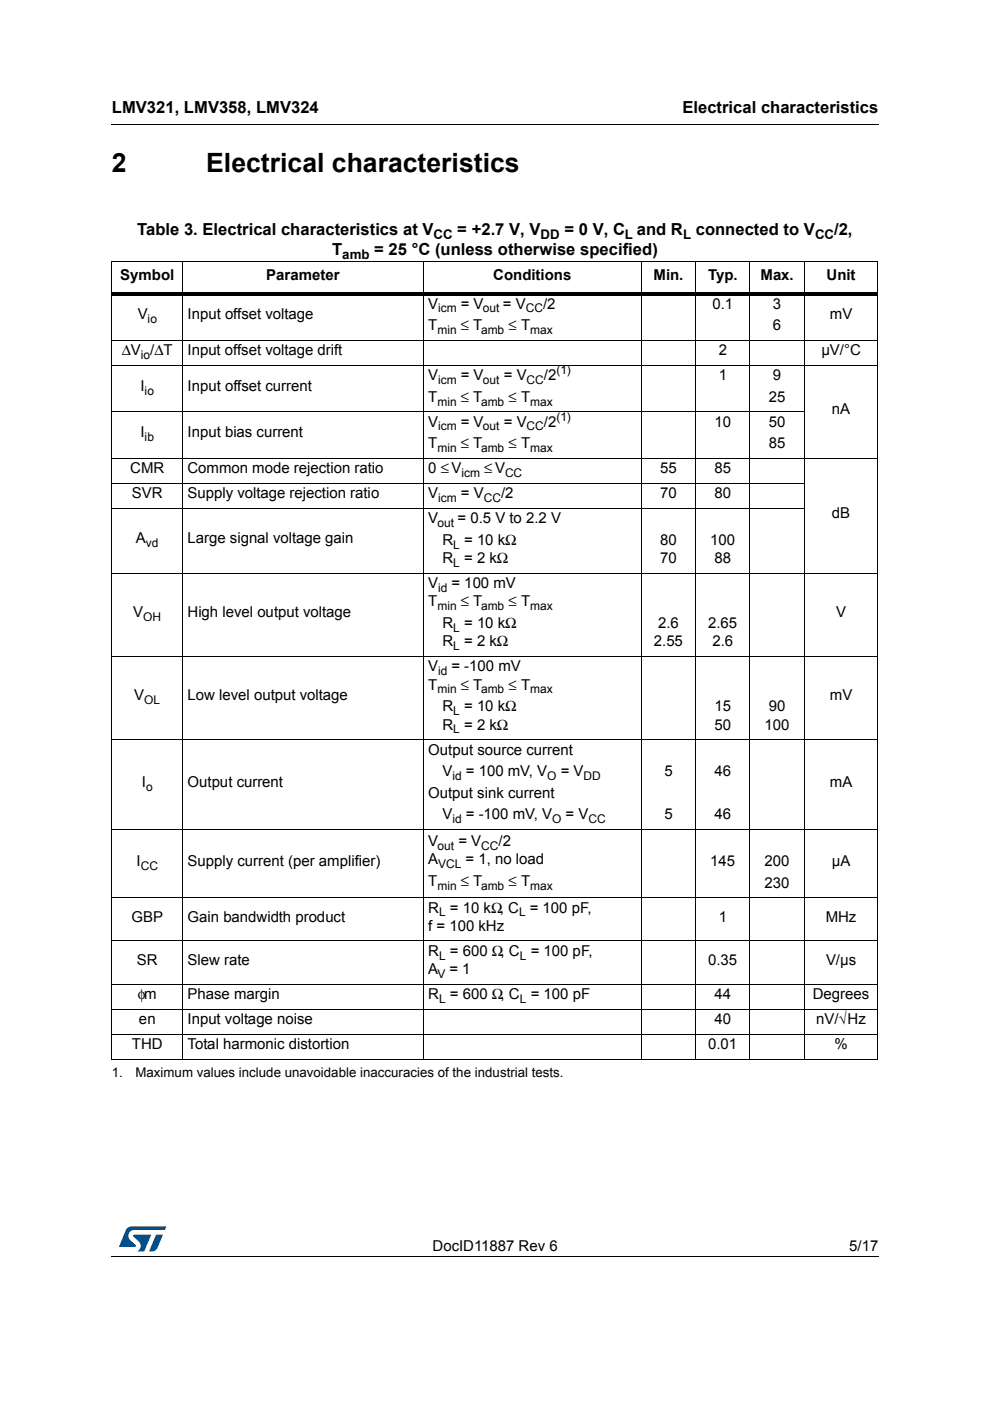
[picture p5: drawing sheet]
<svg xmlns="http://www.w3.org/2000/svg" width="210mm" height="297mm" viewBox="0 0 210 297" stroke-linecap="round" stroke-linejoin="round" font-family="sans-serif">
<defs><g id="words">
<g font-size="5.6">
<text x="23.7" y="36.4">2</text>
<text x="43.7" y="36.4">Electrical characteristics</text>
</g>
<g font-size="3.5">
<text x="23.7" y="23.9">LMV321, LMV358, LMV324</text>
<text x="144.7" y="23.9">Electrical characteristics</text>
<text x="29.1" y="49.8">Table 3. Electrical characteristics at V</text>
<text x="97" y="49.8">= +2.7 V, V</text>
<text x="119.7" y="49.8">= 0 V, C</text>
<text x="135" y="49.8">and R</text>
<text x="147.5" y="49.8">connected to V</text>
<text x="176.9" y="49.8">/2,</text>
<text x="70.4" y="54">T</text>
<text x="79.4" y="54">= 25 °C (unless otherwise specified)</text>
</g>
<g font-size="3.2">
<text x="25.5" y="59.4">Symbol</text>
<text x="56.5" y="59.4">Parameter</text>
<text x="104.6" y="59.4">Conditions</text>
<text x="138.6" y="59.4">Min.</text>
<text x="150.1" y="59.4">Typ.</text>
<text x="161.3" y="59.4">Max.</text>
<text x="175.2" y="59.4">Unit</text>
<text x="90.8" y="65.4">V</text>
<text x="97.7" y="65.4">= V</text>
<text x="106.6" y="65.4">= V</text>
<text x="115.1" y="65.4">/2</text>
<text x="151" y="65.4">0.1</text>
<text x="163.9" y="65.4">3</text>
<text x="29.2" y="67.7">V</text>
<text x="39.8" y="67.7">Input offset voltage</text>
<text x="90.8" y="70">T</text>
<text x="97.7" y="70">≤ T</text>
<text x="107.8" y="70">≤ T</text>
<text x="163.9" y="70">6</text>
<text x="176" y="67.7">mV</text>
<text x="25.8" y="75.3">ΔV /ΔT</text>
<text x="39.8" y="75.3">Input offset voltage drift</text>
<text x="152.4" y="75.3">2</text>
<text x="174.1" y="75.3">µV/°C</text>
<text x="29.8" y="82.9">I</text>
<text x="39.8" y="82.9">Input offset current</text>
<text x="90.8" y="80.6">V</text>
<text x="97.7" y="80.6">= V</text>
<text x="106.8" y="80.6">= V</text>
<text x="115.3" y="80.6">/2</text>
<text x="152.4" y="80.6">1</text>
<text x="163.9" y="80.6">9</text>
<text x="90.8" y="85.2">T</text>
<text x="97.7" y="85.2">≤ T</text>
<text x="107.8" y="85.2">≤ T</text>
<text x="163" y="85.2">25</text>
<text x="176.4" y="87.8">nA</text>
<text x="29.8" y="92.8">I</text>
<text x="39.8" y="92.8">Input bias current</text>
<text x="90.8" y="90.5">V</text>
<text x="90.8" y="95.1">T</text>
<text x="97.7" y="90.5">= V</text>
<text x="97.7" y="95.1">≤ T</text>
<text x="106.8" y="90.5">= V</text>
<text x="107.8" y="95.1">≤ T</text>
<text x="115.3" y="90.5">/2</text>
<text x="151.5" y="90.5">10</text>
<text x="163" y="90.5">50</text>
<text x="163" y="95.1">85</text>
<text x="27.6" y="100.4">CMR</text>
<text x="39.8" y="100.4">Common mode rejection ratio</text>
<text x="90.8" y="100.4">0 ≤ V</text>
<text x="102.7" y="100.4">≤ V</text>
<text x="140" y="100.4">55</text>
<text x="151.5" y="100.4">85</text>
<text x="28" y="105.6">SVR</text>
<text x="39.8" y="105.6">Supply voltage rejection ratio</text>
<text x="90.8" y="105.6">V</text>
<text x="97.7" y="105.6">= V</text>
<text x="106.3" y="105.6">/2</text>
<text x="140" y="105.6">70</text>
<text x="151.5" y="105.6">80</text>
<text x="90.8" y="110.9">V</text>
<text x="97" y="110.9">= 0.5 V to 2.2 V</text>
<text x="176.4" y="109.9">dB</text>
<text x="28.8" y="115.2">A</text>
<text x="39.8" y="115.2">Large signal voltage gain</text>
<text x="93.8" y="115.5">R</text>
<text x="93.8" y="119.4">R</text>
<text x="98.4" y="115.5">= 10 kΩ</text>
<text x="98.4" y="119.4">= 2 kΩ</text>
<text x="140" y="115.5">80</text>
<text x="140" y="119.4">70</text>
<text x="150.6" y="115.5">100</text>
<text x="151.5" y="119.4">88</text>
<text x="90.8" y="124.7">V</text>
<text x="95.7" y="124.7">= 100 mV</text>
<text x="28.3" y="130.9">V</text>
<text x="39.8" y="130.9">High level output voltage</text>
<text x="90.8" y="128.6">T</text>
<text x="97.7" y="128.6">≤ T</text>
<text x="107.8" y="128.6">≤ T</text>
<text x="177.3" y="130.9">V</text>
<text x="93.8" y="137">R</text>
<text x="93.8" y="133.2">R</text>
<text x="98.4" y="133.2">= 10 kΩ</text>
<text x="98.4" y="137">= 2 kΩ</text>
<text x="138.6" y="137">2.55</text>
<text x="139.5" y="133.2">2.6</text>
<text x="150.2" y="133.2">2.65</text>
<text x="151" y="137">2.6</text>
<text x="90.8" y="142.3">V</text>
<text x="95.7" y="142.3">= -100 mV</text>
<text x="28.5" y="148.5">V</text>
<text x="39.8" y="148.5">Low level output voltage</text>
<text x="90.8" y="146.2">T</text>
<text x="97.7" y="146.2">≤ T</text>
<text x="107.8" y="146.2">≤ T</text>
<text x="176" y="148.5">mV</text>
<text x="93.8" y="154.7">R</text>
<text x="93.8" y="150.8">R</text>
<text x="98.4" y="150.8">= 10 kΩ</text>
<text x="98.4" y="154.7">= 2 kΩ</text>
<text x="151.5" y="150.8">15</text>
<text x="151.5" y="154.7">50</text>
<text x="162.1" y="154.7">100</text>
<text x="163" y="150.8">90</text>
<text x="90.8" y="160">Output source current</text>
<text x="30.1" y="166.9">I</text>
<text x="39.8" y="166.9">Output current</text>
<text x="93.8" y="164.5">V</text>
<text x="98.8" y="164.5">= 100 mV, V</text>
<text x="118.9" y="164.5">= V</text>
<text x="140.9" y="164.5">5</text>
<text x="151.5" y="164.5">46</text>
<text x="176" y="166.9">mA</text>
<text x="90.8" y="169.1">Output sink current</text>
<text x="93.8" y="173.7">V</text>
<text x="98.8" y="173.7">= -100 mV, V</text>
<text x="119.9" y="173.7">= V</text>
<text x="140.9" y="173.7">5</text>
<text x="151.5" y="173.7">46</text>
<text x="90.8" y="179.4">V</text>
<text x="97.2" y="179.4">= V</text>
<text x="105.7" y="179.4">/2</text>
<text x="29" y="183.6">I</text>
<text x="39.8" y="183.6">Supply current (per amplifier)</text>
<text x="90.8" y="183.3">A</text>
<text x="98.7" y="183.3">= 1, no load</text>
<text x="150.6" y="183.6">145</text>
<text x="162.1" y="183.6">200</text>
<text x="176.4" y="183.6">µA</text>
<text x="90.8" y="187.8">T</text>
<text x="97.7" y="187.8">≤ T</text>
<text x="107.8" y="187.8">≤ T</text>
<text x="162.1" y="188.2">230</text>
<text x="27.9" y="195.4">GBP</text>
<text x="39.8" y="195.4">Gain bandwidth product</text>
<text x="90.8" y="197.4">f = 100 kHz</text>
<text x="90.8" y="193.5">R</text>
<text x="95.4" y="193.5">= 10 kΩ, C</text>
<text x="112.3" y="193.5">= 100 pF,</text>
<text x="152.4" y="195.4">1</text>
<text x="175.1" y="195.4">MHz</text>
<text x="90.8" y="202.6">R</text>
<text x="95.4" y="202.6">= 600 Ω, C</text>
<text x="112.5" y="202.6">= 100 pF,</text>
<text x="29" y="204.6">SR</text>
<text x="39.8" y="204.6">Slew rate</text>
<text x="90.8" y="206.5">A</text>
<text x="95.3" y="206.5">= 1</text>
<text x="150.2" y="204.6">0.35</text>
<text x="175.1" y="204.6">V/µs</text>
<text x="29.3" y="211.8">φm</text>
<text x="39.8" y="211.8">Phase margin</text>
<text x="90.8" y="211.8">R</text>
<text x="95.4" y="211.8">= 600 Ω, C</text>
<text x="112.5" y="211.8">= 100 pF</text>
<text x="151.5" y="211.8">44</text>
<text x="172.3" y="211.8">Degrees</text>
<text x="29.5" y="217.1">en</text>
<text x="39.8" y="217.1">Input voltage noise</text>
<text x="151.5" y="217.1">40</text>
<text x="173.1" y="217.1">nV/√Hz</text>
<text x="28" y="222.4">THD</text>
<text x="39.8" y="222.4">Total harmonic distortion</text>
<text x="150.2" y="222.4">0.01</text>
<text x="176.9" y="222.4">%</text>
<text x="91.7" y="265.1">DocID11887 Rev 6</text>
<text x="180.1" y="265.1">5/17</text>
</g>
<g font-size="2.8">
<text x="91.9" y="50.7">CC</text>
<text x="114.6" y="50.7">DD</text>
<text x="132.5" y="50.7">L</text>
<text x="144.8" y="50.7">L</text>
<text x="172.8" y="50.7">CC</text>
<text x="72.6" y="54.9">amb</text>
<text x="23.7" y="228.4">1.</text>
<text x="28.7" y="228.4">Maximum values include unavoidable inaccuracies of the industrial tests.</text>
</g>
<g font-size="2.5">
<text x="31.3" y="68.5">io</text>
<text x="92.8" y="70.8">min</text>
<text x="92.9" y="66.2">icm</text>
<text x="102" y="70.8">amb</text>
<text x="102.4" y="66.2">out</text>
<text x="111.5" y="66.2">CC</text>
<text x="112.4" y="70.8">max</text>
<text x="29.9" y="76.1">io</text>
<text x="30.7" y="83.7">io</text>
<text x="92.9" y="81.4">icm</text>
<text x="102.4" y="81.4">out</text>
<text x="111.7" y="81.4">CC</text>
<text x="118" y="79.3">(1)</text>
<text x="92.8" y="86">min</text>
<text x="102" y="86">amb</text>
<text x="112.4" y="86">max</text>
<text x="118" y="89.2">(1)</text>
<text x="30.7" y="93.6">ib</text>
<text x="92.8" y="95.8">min</text>
<text x="92.9" y="91.3">icm</text>
<text x="102" y="95.8">amb</text>
<text x="102.4" y="91.3">out</text>
<text x="111.7" y="91.3">CC</text>
<text x="112.4" y="95.8">max</text>
<text x="97.9" y="101.1">icm</text>
<text x="107.1" y="101.1">CC</text>
<text x="92.9" y="106.4">icm</text>
<text x="102.6" y="106.4">CC</text>
<text x="92.8" y="111.7">out</text>
<text x="30.9" y="116">vd</text>
<text x="96.1" y="116.3">L</text>
<text x="92.9" y="125.5">id</text>
<text x="96.1" y="120.2">L</text>
<text x="30.4" y="131.7">OH</text>
<text x="92.8" y="129.4">min</text>
<text x="102" y="129.4">amb</text>
<text x="112.4" y="129.4">max</text>
<text x="96.1" y="133.9">L</text>
<text x="96.1" y="137.8">L</text>
<text x="92.9" y="143.1">id</text>
<text x="30.6" y="149.3">OL</text>
<text x="92.8" y="147">min</text>
<text x="102" y="147">amb</text>
<text x="112.4" y="147">max</text>
<text x="96.1" y="151.6">L</text>
<text x="96.1" y="155.5">L</text>
<text x="31" y="167.6">o</text>
<text x="95.9" y="165.4">id</text>
<text x="116" y="165.4">O</text>
<text x="123.7" y="165.4">DD</text>
<text x="95.9" y="174.5">id</text>
<text x="117.1" y="174.5">O</text>
<text x="124.8" y="174.5">CC</text>
<text x="29.8" y="184.4">CC</text>
<text x="92.8" y="180.2">out</text>
<text x="92.9" y="184">VCL</text>
<text x="102" y="180.2">CC</text>
<text x="92.8" y="188.6">min</text>
<text x="102" y="188.6">amb</text>
<text x="112.4" y="188.6">max</text>
<text x="93.1" y="194.3">L</text>
<text x="110" y="194.3">L</text>
<text x="93.1" y="203.5">L</text>
<text x="110.2" y="203.5">L</text>
<text x="92.7" y="207.3">V</text>
<text x="93.1" y="212.6">L</text>
<text x="110.2" y="212.6">L</text>
</g>
</g></defs>
<path d="M23.6 26.2l.1 .2zM23.6 266.3l.1 .1z" fill="#000"/>
<path d="M23.7 26.3h162.6M23.7 266.3h162.6" fill="none" stroke="#000" stroke-width=".21"/>
<path d="M25.2 260h10v5.3h-10z" fill="#fff"/>
<g fill="#005189">
<path d="M26.9 260.5l1-.5 7.3 .1-.3 .7h-6.4a1.31 1.31 0 0 0-1.3 1.1 1.31 1.31 0 0 0 .8 1.4l.7 .7 .1 .3-3.5 .1z"/>
<path d="M33.1 261.8h1.4l-.6 1.6a2.16 2.16 0 0 1-1.3 1.9l-1-.1z"/>
<path d="M28.3 261.8l3.7 .1-1.4 3.3-1.5 .1a1.43 1.43 0 0 0 .6-1.7l-1.4-1.4z"/>
</g>
<g fill="none" stroke="#000" stroke-width=".21">
<path d="M23.6 55.5h162.6M23.7 55.6v168.9M38.7 55.5v169.1M89.7 55.5v169.1M136 55.5v169.1M147.5 55.5v169.1M159 55.5v169.1M170.5 55.5v169.1M186.1 55.6v168.9M23.6 72.1h162.6M23.6 77.4h162.6M23.6 87.3h147"/>
<path d="M23.6 97.2h162.6M23.6 102.5h147M23.6 107.8h147M23.6 121.5h162.6M23.6 139.1h162.6M23.6 156.8h162.6M23.6 175.9h162.6M23.6 190.3h162.6M23.6 199.5h162.6M23.6 208.7h162.6M23.6 214h162.6M23.6 219.2h162.6"/>
<path d="M23.6 224.5h162.6"/>
</g>
<path d="M23.6 61.9h162.6v.7h-162.6z" fill="#000"/>
<use href="#words"/>
</svg>
